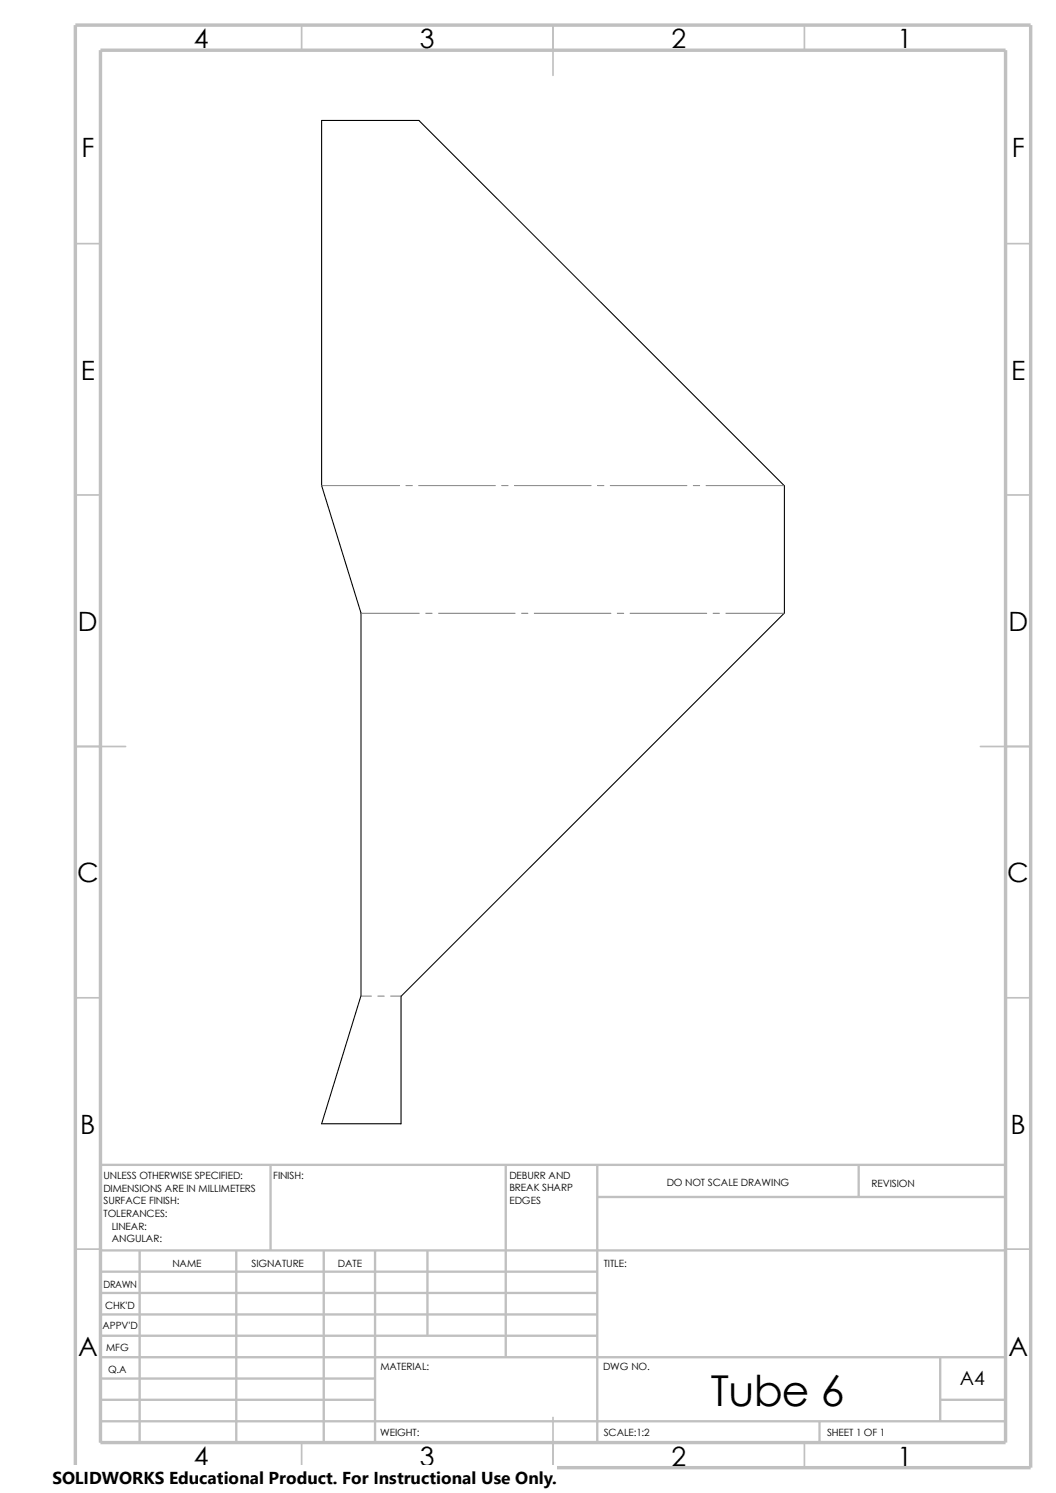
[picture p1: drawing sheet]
<svg xmlns="http://www.w3.org/2000/svg" width="210mm" height="297mm" viewBox="0 0 210 297" stroke-linecap="round" stroke-linejoin="round" font-family="sans-serif">
<defs><g id="words">
<text font-size="8.5" x="141.4" y="279.7">Tube 6</text>
<g font-size="5.3">
<text x="38.5" y="9.6">4</text>
<text x="83.5" y="9.6">3</text>
<text x="133.5" y="9.6">2</text>
<text x="178.5" y="9.6">1</text>
<text x="16.2" y="31.3">F</text>
<text x="201.2" y="31.3">F</text>
<text x="16" y="75.6">E</text>
<text x="201.1" y="75.6">E</text>
<text x="15.5" y="125.6">D</text>
<text x="200.6" y="125.6">D</text>
<text x="15.3" y="175.6">C</text>
<text x="200.3" y="175.6">C</text>
<text x="16" y="225.6">B</text>
<text x="201" y="225.6">B</text>
<text x="15.5" y="269.8">A</text>
<text x="200.5" y="269.8">A</text>
<text x="38.5" y="291.6">4</text>
<text x="83.5" y="291.6">3</text>
<text x="133.5" y="291.6">2</text>
<text x="178.5" y="291.6">1</text>
</g>
<text font-size="3.9" x="190.9" y="275.5">A4</text>
<text font-size="3.4" x="10.4" y="295.2">SOLIDWORKS Educational Product. For Instructional Use Only.</text>
<g font-size="2">
<text x="20.6" y="234.6">UNLESS OTHERWISE SPECIFIED:</text>
<text x="20.6" y="237.1">DIMENSIONS ARE IN MILLIMETERS</text>
<text x="20.6" y="239.6">SURFACE FINISH:</text>
<text x="54.4" y="234.6">FINISH:</text>
<text x="101.3" y="239.5">EDGES</text>
<text x="101.3" y="234.5">DEBURR AND</text>
<text x="101.3" y="237">BREAK SHARP</text>
<text x="132.6" y="236">DO NOT SCALE DRAWING</text>
<text x="173.3" y="236.2">REVISION</text>
<text x="20.6" y="242.1">TOLERANCES:</text>
<text x="22.2" y="244.6">LINEAR:</text>
<text x="22.2" y="247.1">ANGULAR:</text>
<text x="50" y="252">SIGNATURE</text>
<text x="67.2" y="252">DATE</text>
<text x="120.1" y="252">TITLE:</text>
<text x="20.6" y="256.2">DRAWN</text>
<text x="34.3" y="252.1">NAME</text>
<text x="20.9" y="260.4">CHK'D</text>
<text x="20.4" y="264.5">APPV'D</text>
<text x="21.1" y="268.8">MFG</text>
<text x="21.5" y="273.1">Q.A</text>
<text x="75.6" y="272.5">MATERIAL:</text>
<text x="119.9" y="272.5">DWG NO.</text>
<text x="75.6" y="285.6">WEIGHT:</text>
<text x="120.1" y="285.6">SCALE:1:2</text>
<text x="164.5" y="285.6">SHEET 1 OF 1</text>
</g>
</g></defs>
<g fill="none" stroke="#c0c0c0" stroke-width=".34">
<path d="M60 5v5M110 5v10M160 5v5M15 48.5h5M200 48.5h5M15 98.5h5M200 98.5h5M15 148.5h10M195 148.5h10M15 198.5h5M200 198.5h5M15 248.5h5"/>
<path d="M200 248.5h5M60 287v5M110 282v10M160 287v5"/>
</g>
<g fill="none" stroke="#c0c0c0" stroke-width=".47">
<path d="M53.8 231.7v17.1M100.6 231.7v38.3M118.8 231.7v55.3M118.8 238.1h81.2M170.8 231.7v6.4M200 231.7h-180v55.3M20 248.8h180M20 253h98.8M20 257.2h98.8M27.8 248.8v38.2M47 248.8v38.2M64.4 248.8v38.2"/>
<path d="M74.6 248.8v38.2M85 248.8v16.9M20 261.5h98.8M20 265.7h98.8M20 270h180M20 274.2h54.6M20 278.5h54.6M187 278.5h13M187 270v12.7M20 282.7h180M163 282.7v4.3"/>
</g>
<path d="M15 5h190v287h-190zM20 10h180v277h-180z" fill="none" stroke="#c0c0c0" stroke-width=".68" stroke-linecap="butt"/>
<path d="M64 24h19.3l72.7 72.6v25.4l-76.2 76.2v25.4h-15.8l7.8-25.4v-76.2l-7.8-25.4zM64 96.6h.1" fill="none" stroke="#000" stroke-width=".21"/>
<g fill="none" stroke="#808080" stroke-width=".2">
<path d="M64 96.6h15.5M80.7 96.6h1.3M83.3 96.6h15.2M99.8 96.6h1.2M102.3 96.6h15.3M118.8 96.6h1.3M121.4 96.6h15.2M137.9 96.6h1.2M140.4 96.6h15.6M71.8 122h11.6M84.7 122h1.2M87.2 122h15.2"/>
<path d="M103.7 122h1.3M106.3 122h15.2M122.8 122h1.2M125.3 122h15.2M141.8 122h1.3M144.4 122h11.6M71.8 198.2h2.1M75.1 198.2h1.3M77.7 198.2h2.1"/>
</g>
<path d="M10.4 291.5h100.4v5.5h-100.4z" fill="#fff"/>
<use href="#words"/>
</svg>
